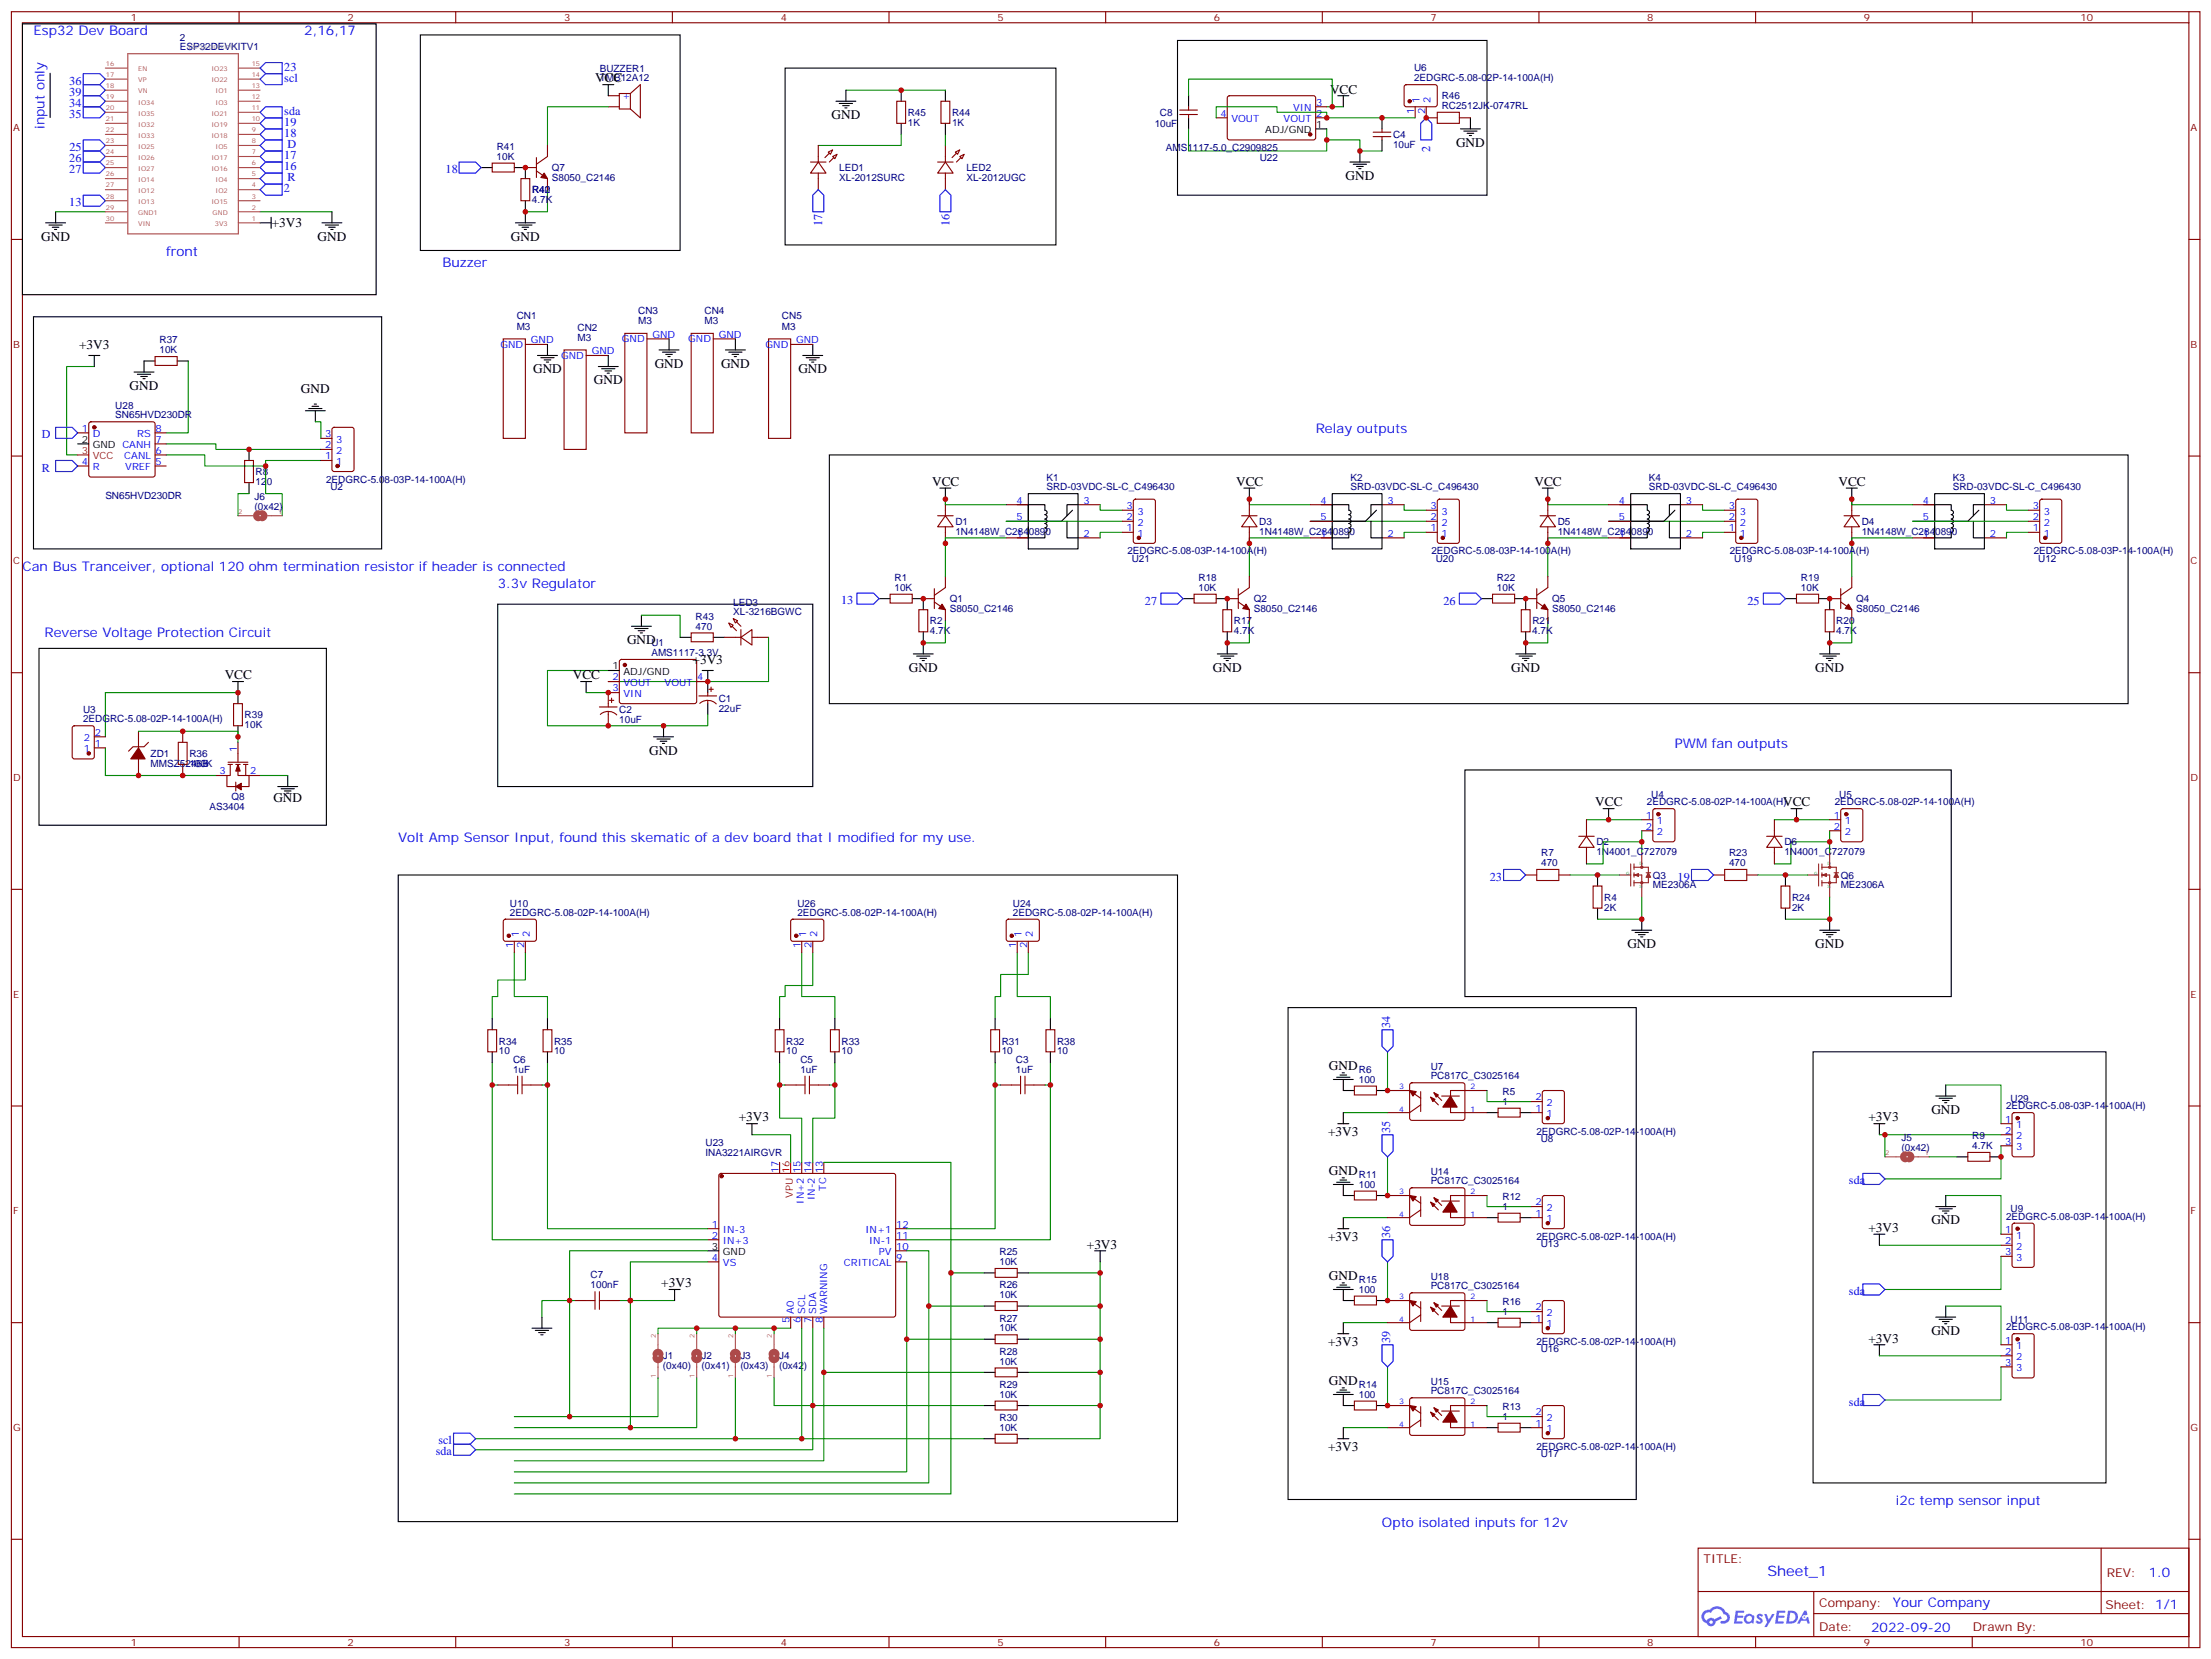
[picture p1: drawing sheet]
<svg xmlns="http://www.w3.org/2000/svg" width="706mm" height="529mm" viewBox="0 0 706 529" stroke-linecap="round" stroke-linejoin="round" font-family="sans-serif">
<defs><g id="words">
<text font-size="4.6" fill="#00f" x="564.1" y="503.1">Sheet_1</text>
<g font-size="4.2" fill="#00f">
<text x="10.7" y="11.1">Esp32 Dev Board</text>
<text x="97.1" y="11.1">2,16,17</text>
<text x="14.2" y="41.1" transform="rotate(-90 14.2 41.1)">input only</text>
<text x="53" y="81.7">front</text>
<text x="141.2" y="85.2">Buzzer</text>
<text x="419.9" y="138.1">Relay outputs</text>
<text x="7.2" y="182.2">Can Bus Tranceiver, optional 120 ohm termination resistor if header is connected</text>
<text x="158.9" y="187.5">3.3v Regulator</text>
<text x="14.2" y="203.4">Reverse Voltage Protection Circuit</text>
<text x="534.6" y="238.7">PWM fan outputs</text>
<text x="127.1" y="268.7">Volt Amp Sensor Input, found this skematic of a dev board that I modified for my use.</text>
<text x="605.1" y="480.3">i2c temp sensor input</text>
<text x="441.1" y="487.4">Opto isolated inputs for 12v</text>
<text x="685.8" y="503.4">1.0</text>
<text x="604.1" y="512.9">Your Company</text>
<text x="597.2" y="520.7">2022-09-20</text>
</g>
<g font-size="4.2">
<text x="189.9" y="26.3">VCC</text>
<text x="424.5" y="29.8">VCC</text>
<text x="265.4" y="38">GND</text>
<text x="464.7" y="46.8">GND</text>
<text x="429.4" y="57.4">GND</text>
<text x="13.2" y="76.8">GND</text>
<text x="86.7" y="72.5">+3V3</text>
<text x="101.4" y="76.8">GND</text>
<text x="163.1" y="76.8">GND</text>
<text x="25.3" y="111.3">+3V3</text>
<text x="170.1" y="119.1">GND</text>
<text x="209" y="117.3">GND</text>
<text x="230.1" y="117.3">GND</text>
<text x="254.8" y="119.1">GND</text>
<text x="41.4" y="124.4">GND</text>
<text x="96" y="125.4">GND</text>
<text x="189.5" y="122.6">GND</text>
<text x="297.5" y="155.1">VCC</text>
<text x="394.5" y="155.1">VCC</text>
<text x="489.8" y="155.1">VCC</text>
<text x="586.8" y="155.1">VCC</text>
<text x="200.1" y="205.5">GND</text>
<text x="221" y="211.9">+3V3</text>
<text x="290.1" y="214.3">GND</text>
<text x="387.1" y="214.3">GND</text>
<text x="482.4" y="214.3">GND</text>
<text x="579.4" y="214.3">GND</text>
<text x="71.7" y="216.8">VCC</text>
<text x="182.8" y="216.8">VCC</text>
<text x="207.2" y="240.8">GND</text>
<text x="87.2" y="256">GND</text>
<text x="509.2" y="257.4">VCC</text>
<text x="569.1" y="257.4">VCC</text>
<text x="519.4" y="302.5">GND</text>
<text x="579.4" y="302.5">GND</text>
<text x="424.1" y="341.4">GND</text>
<text x="235.8" y="357.9">+3V3</text>
<text x="596.3" y="357.9">+3V3</text>
<text x="616.4" y="355.5">GND</text>
<text x="423.9" y="362.6">+3V3</text>
<text x="424.1" y="374.9">GND</text>
<text x="596.3" y="393.2">+3V3</text>
<text x="616.4" y="390.7">GND</text>
<text x="346.9" y="398.5">+3V3</text>
<text x="423.9" y="396.1">+3V3</text>
<text x="211.1" y="410.8">+3V3</text>
<text x="424.1" y="408.4">GND</text>
<text x="423.9" y="429.6">+3V3</text>
<text x="596.3" y="428.5">+3V3</text>
<text x="616.4" y="426">GND</text>
<text x="424.1" y="441.9">GND</text>
<text x="423.9" y="463.2">+3V3</text>
</g>
<g font-size="3.9" fill="#00f">
<text x="90.7" y="22.5">23</text>
<text x="22.1" y="27">36</text>
<text x="90.7" y="26">scl</text>
<text x="22.1" y="34.1">34</text>
<text x="22.1" y="30.5">39</text>
<text x="22.1" y="37.6">35</text>
<text x="90.7" y="40.2">19</text>
<text x="90.7" y="36.6">sda</text>
<text x="90.7" y="43.7">18</text>
<text x="91.8" y="47.2">D</text>
<text x="22.1" y="51.7">26</text>
<text x="22.1" y="48.2">25</text>
<text x="90.7" y="50.7">17</text>
<text x="456.4" y="48.4" transform="rotate(-90 456.4 48.4)">2</text>
<text x="22.1" y="55.2">27</text>
<text x="90.7" y="54.3">16</text>
<text x="91.8" y="57.8">R</text>
<text x="142.2" y="55.2">18</text>
<text x="22.1" y="65.8">13</text>
<text x="90.6" y="61.3">2</text>
<text x="262.4" y="72.1" transform="rotate(-90 262.4 72.1)">17</text>
<text x="303" y="72.1" transform="rotate(-90 303 72.1)">16</text>
<text x="13.3" y="139.9">D</text>
<text x="13.3" y="150.5">R</text>
<text x="268.4" y="192.9">13</text>
<text x="365.4" y="192.9">27</text>
<text x="460.7" y="192.9">26</text>
<text x="557.7" y="192.9">25</text>
<text x="475.5" y="281">23</text>
<text x="535.4" y="281">19</text>
<text x="443.7" y="328.2" transform="rotate(-90 443.7 328.2)">34</text>
<text x="443.7" y="361.6" transform="rotate(-90 443.7 361.6)">35</text>
<text x="590.1" y="378">sda</text>
<text x="443.7" y="395.1" transform="rotate(-90 443.7 395.1)">36</text>
<text x="590.1" y="413.3">sda</text>
<text x="443.7" y="428.7" transform="rotate(-90 443.7 428.7)">39</text>
<text x="590.1" y="448.6">sda</text>
<text x="139.9" y="460.9">scl</text>
<text x="139.1" y="464.5">sda</text>
</g>
<g font-size="3.9" fill="#800">
<text x="543.7" y="498.7">TITLE:</text>
<text x="672.4" y="503.4">REV:</text>
<text x="580.6" y="512.9">Company:</text>
<text x="672" y="513.5">Sheet: 1/1</text>
<text x="580.6" y="520.6">Date:</text>
<text x="629.7" y="520.6">Drawn By:</text>
</g>
<g font-size="3.2" fill="#800">
<text x="41.7" y="6.7">1</text>
<text x="110.9" y="6.7">2</text>
<text x="180" y="6.7">3</text>
<text x="249.2" y="6.7">4</text>
<text x="318.3" y="6.7">5</text>
<text x="387.5" y="6.7">6</text>
<text x="456.6" y="6.7">7</text>
<text x="525.7" y="6.7">8</text>
<text x="594.9" y="6.7">9</text>
<text x="664" y="6.7">10</text>
<text x="4.2" y="41.8">A</text>
<text x="699.1" y="41.8">A</text>
<text x="4.2" y="111">B</text>
<text x="699.1" y="111">B</text>
<text x="4.2" y="180.1">C</text>
<text x="699.1" y="180.1">C</text>
<text x="4.2" y="249.3">D</text>
<text x="699.1" y="249.3">D</text>
<text x="4.2" y="318.4">E</text>
<text x="699.1" y="318.4">E</text>
<text x="4.2" y="387.6">F</text>
<text x="699.1" y="387.6">F</text>
<text x="4.2" y="456.7">G</text>
<text x="699.1" y="456.7">G</text>
<text x="41.7" y="525.3">1</text>
<text x="110.9" y="525.3">2</text>
<text x="180" y="525.3">3</text>
<text x="249.2" y="525.3">4</text>
<text x="318.3" y="525.3">5</text>
<text x="387.5" y="525.3">6</text>
<text x="456.6" y="525.3">7</text>
<text x="525.7" y="525.3">8</text>
<text x="594.9" y="525.3">9</text>
<text x="664" y="525.3">10</text>
</g>
<g font-size="3.2" fill="#000080">
<text x="57.4" y="16.1">ESP32DEVKITV1</text>
<text x="57.4" y="13">2</text>
<text x="191.4" y="22.9">BUZZER1</text>
<text x="451.3" y="22.7">U6</text>
<text x="191.4" y="26">TMB12A12</text>
<text x="451.3" y="26">2EDGRC-5.08-02P-14-100A(H)</text>
<text x="460.1" y="34.8">RC2512JK-0747RL</text>
<text x="460.1" y="31.6">R46</text>
<text x="289.7" y="40.2">1K</text>
<text x="289.7" y="37">R45</text>
<text x="303.8" y="40.2">1K</text>
<text x="303.8" y="37">R44</text>
<text x="368.5" y="40.5">10uF</text>
<text x="370.2" y="37">C8</text>
<text x="158.5" y="47.9">R41</text>
<text x="444.6" y="47.2">10uF</text>
<text x="444.6" y="44">C4</text>
<text x="158.5" y="51">10K</text>
<text x="372.1" y="48.3">AMS1117-5.0_C2909825</text>
<text x="402.1" y="51.4">U22</text>
<text x="176.1" y="57.8">S8050_C2146</text>
<text x="176.1" y="54.6">Q7</text>
<text x="267.9" y="57.8">XL-2012SURC</text>
<text x="267.9" y="54.6">LED1</text>
<text x="308.4" y="57.8">XL-2012UGC</text>
<text x="308.4" y="54.6">LED2</text>
<text x="169.8" y="64.8">4.7K</text>
<text x="169.8" y="61.7">R40</text>
<text x="169.8" y="61.7">R42</text>
<text x="164.9" y="102">CN1</text>
<text x="203.7" y="100.2">CN3</text>
<text x="224.9" y="100.2">CN4</text>
<text x="249.6" y="102">CN5</text>
<text x="164.9" y="105.2">M3</text>
<text x="184.3" y="105.5">CN2</text>
<text x="203.7" y="103.4">M3</text>
<text x="224.9" y="103.4">M3</text>
<text x="249.6" y="105.2">M3</text>
<text x="50.9" y="112.7">10K</text>
<text x="50.9" y="109.6">R37</text>
<text x="184.3" y="108.7">M3</text>
<text x="36.8" y="130.4">U28</text>
<text x="36.8" y="133.5">SN65HVD230DR</text>
<text x="81.6" y="154.8">120</text>
<text x="81.6" y="151.6">R8</text>
<text x="104" y="154">2EDGRC-5.08-03P-14-100A(H)</text>
<text x="334" y="153.5">K1</text>
<text x="431" y="153.5">K2</text>
<text x="526.2" y="153.5">K4</text>
<text x="623.3" y="153.5">K3</text>
<text x="33.6" y="159.3">SN65HVD230DR</text>
<text x="81.3" y="159.5">J6</text>
<text x="105.5" y="156.5">U2</text>
<text x="334" y="156.5">SRD-03VDC-SL-C_C496430</text>
<text x="431" y="156.5">SRD-03VDC-SL-C_C496430</text>
<text x="526.2" y="156.5">SRD-03VDC-SL-C_C496430</text>
<text x="623.3" y="156.5">SRD-03VDC-SL-C_C496430</text>
<text x="81.3" y="162.7">(0x42)</text>
<text x="304.9" y="167.5">D1</text>
<text x="401.9" y="167.5">D3</text>
<text x="497.2" y="167.5">D5</text>
<text x="594.2" y="167.5">D4</text>
<text x="304.9" y="170.7">1N4148W_C2840890</text>
<text x="401.9" y="170.7">1N4148W_C2840890</text>
<text x="497.2" y="170.7">1N4148W_C2840890</text>
<text x="594.2" y="170.7">1N4148W_C2840890</text>
<text x="359.8" y="177">2EDGRC-5.08-03P-14-100A(H)</text>
<text x="361.2" y="179.4">U21</text>
<text x="456.8" y="177">2EDGRC-5.08-03P-14-100A(H)</text>
<text x="458.2" y="179.4">U20</text>
<text x="552.1" y="177">2EDGRC-5.08-03P-14-100A(H)</text>
<text x="553.5" y="179.4">U19</text>
<text x="649.1" y="177">2EDGRC-5.08-03P-14-100A(H)</text>
<text x="650.5" y="179.4">U12</text>
<text x="285.5" y="185.5">R1</text>
<text x="382.5" y="185.5">R18</text>
<text x="477.8" y="185.5">R22</text>
<text x="574.8" y="185.5">R19</text>
<text x="285.5" y="188.6">10K</text>
<text x="382.5" y="188.6">10K</text>
<text x="477.8" y="188.6">10K</text>
<text x="574.8" y="188.6">10K</text>
<text x="222" y="197.9">R43</text>
<text x="234" y="196.4">XL-3216BGWC</text>
<text x="234" y="193.3">LED3</text>
<text x="303.1" y="195.4">S8050_C2146</text>
<text x="303.1" y="192.2">Q1</text>
<text x="400.2" y="195.4">S8050_C2146</text>
<text x="400.2" y="192.2">Q2</text>
<text x="495.4" y="195.4">S8050_C2146</text>
<text x="495.4" y="192.2">Q5</text>
<text x="592.4" y="195.4">S8050_C2146</text>
<text x="592.4" y="192.2">Q4</text>
<text x="222" y="200.9">470</text>
<text x="296.8" y="202.4">4.7K</text>
<text x="296.8" y="199.3">R2</text>
<text x="393.8" y="202.4">4.7K</text>
<text x="393.8" y="199.3">R17</text>
<text x="489.1" y="202.4">4.7K</text>
<text x="489.1" y="199.3">R21</text>
<text x="586.1" y="202.4">4.7K</text>
<text x="586.1" y="199.3">R20</text>
<text x="207.9" y="209.2">AMS1117-3.3V</text>
<text x="207.9" y="206">U1</text>
<text x="26.5" y="227.5">U3</text>
<text x="197.7" y="227.5">C2</text>
<text x="229.4" y="227.1">22uF</text>
<text x="229.4" y="223.9">C1</text>
<text x="26.5" y="230.6">2EDGRC-5.08-02P-14-100A(H)</text>
<text x="78.1" y="232.4">10K</text>
<text x="78.1" y="229.2">R39</text>
<text x="197.7" y="230.6">10uF</text>
<text x="48.1" y="244.7">MMSZ5246B</text>
<text x="48.1" y="241.6">ZD1</text>
<text x="60.4" y="244.8">100K</text>
<text x="60.4" y="241.6">R36</text>
<text x="73.9" y="255.4">Q8</text>
<text x="525.6" y="257">2EDGRC-5.08-02P-14-100A(H)</text>
<text x="527" y="254.6">U4</text>
<text x="585.6" y="257">2EDGRC-5.08-02P-14-100A(H)</text>
<text x="587" y="254.6">U5</text>
<text x="66.9" y="258.6">AS3404</text>
<text x="509.5" y="269.8">D2</text>
<text x="569.5" y="269.8">D6</text>
<text x="491.9" y="273.3">R7</text>
<text x="509.5" y="273">1N4001_C727079</text>
<text x="551.9" y="273.3">R23</text>
<text x="569.5" y="273">1N4001_C727079</text>
<text x="491.9" y="276.4">470</text>
<text x="527.5" y="280.4">Q3</text>
<text x="551.9" y="276.4">470</text>
<text x="587.5" y="280.4">Q6</text>
<text x="512" y="287.5">R4</text>
<text x="527.5" y="283.6">ME2306A</text>
<text x="572" y="287.5">R24</text>
<text x="587.5" y="283.6">ME2306A</text>
<text x="162.8" y="292.3">2EDGRC-5.08-02P-14-100A(H)</text>
<text x="162.8" y="289.3">U10</text>
<text x="254.5" y="292.3">2EDGRC-5.08-02P-14-100A(H)</text>
<text x="254.5" y="289.3">U26</text>
<text x="323.3" y="292.3">2EDGRC-5.08-02P-14-100A(H)</text>
<text x="323.3" y="289.3">U24</text>
<text x="512" y="290.6">2K</text>
<text x="572" y="290.6">2K</text>
<text x="159.2" y="333.4">R34</text>
<text x="176.9" y="333.4">R35</text>
<text x="250.9" y="333.4">R32</text>
<text x="268.6" y="333.4">R33</text>
<text x="319.7" y="333.4">R31</text>
<text x="337.4" y="333.4">R38</text>
<text x="159.2" y="336.5">10</text>
<text x="163.7" y="339.4">C6</text>
<text x="176.8" y="336.5">10</text>
<text x="250.9" y="336.5">10</text>
<text x="255.5" y="339.4">C5</text>
<text x="268.6" y="336.5">10</text>
<text x="319.7" y="336.5">10</text>
<text x="324.3" y="339.4">C3</text>
<text x="337.4" y="336.5">10</text>
<text x="456.6" y="341.4">U7</text>
<text x="163.7" y="342.4">1uF</text>
<text x="255.5" y="342.4">1uF</text>
<text x="324.2" y="342.4">1uF</text>
<text x="433.7" y="345.6">100</text>
<text x="433.7" y="342.4">R6</text>
<text x="456.6" y="344.5">PC817C_C3025164</text>
<text x="479.5" y="352.6">1</text>
<text x="479.5" y="349.5">R5</text>
<text x="641.7" y="351.6">U29</text>
<text x="640.3" y="354">2EDGRC-5.08-03P-14-100A(H)</text>
<text x="225.2" y="365.9">U23</text>
<text x="490.3" y="362.2">2EDGRC-5.08-02P-14-100A(H)</text>
<text x="491.8" y="364.6">U8</text>
<text x="606.9" y="364.1">J5</text>
<text x="629.5" y="363.6">R9</text>
<text x="225.2" y="369.1">INA3221AIRGVR</text>
<text x="606.9" y="367.3">(0x42)</text>
<text x="629.5" y="366.7">4.7K</text>
<text x="433.7" y="375.9">R11</text>
<text x="456.6" y="374.9">U14</text>
<text x="433.7" y="379.1">100</text>
<text x="456.6" y="378">PC817C_C3025164</text>
<text x="479.5" y="383">R12</text>
<text x="479.5" y="386.2">1</text>
<text x="640.3" y="389.3">2EDGRC-5.08-03P-14-100A(H)</text>
<text x="641.7" y="386.9">U9</text>
<text x="490.3" y="395.7">2EDGRC-5.08-02P-14-100A(H)</text>
<text x="319" y="400.6">R25</text>
<text x="491.8" y="398.1">U13</text>
<text x="319" y="403.8">10K</text>
<text x="188.5" y="411.2">100nF</text>
<text x="188.5" y="408">C7</text>
<text x="319" y="411.2">R26</text>
<text x="433.7" y="412.6">100</text>
<text x="433.7" y="409.4">R15</text>
<text x="456.6" y="411.6">PC817C_C3025164</text>
<text x="456.6" y="408.4">U18</text>
<text x="319" y="414.4">10K</text>
<text x="479.5" y="419.7">1</text>
<text x="479.5" y="416.5">R16</text>
<text x="319" y="425">10K</text>
<text x="319" y="421.8">R27</text>
<text x="640.3" y="424.6">2EDGRC-5.08-03P-14-100A(H)</text>
<text x="641.7" y="422.1">U11</text>
<text x="490.3" y="429.2">2EDGRC-5.08-02P-14-100A(H)</text>
<text x="491.8" y="431.7">U16</text>
<text x="211.6" y="437.1">(0x40)</text>
<text x="211.6" y="433.9">J1</text>
<text x="223.9" y="437.1">(0x41)</text>
<text x="223.9" y="433.9">J2</text>
<text x="236.3" y="437.1">(0x43)</text>
<text x="236.3" y="433.9">J3</text>
<text x="248.6" y="437.1">(0x42)</text>
<text x="248.6" y="433.9">J4</text>
<text x="319" y="435.5">10K</text>
<text x="319" y="432.4">R28</text>
<text x="319" y="443">R29</text>
<text x="433.7" y="443">R14</text>
<text x="456.6" y="441.9">U15</text>
<text x="319" y="446.1">10K</text>
<text x="433.7" y="446.1">100</text>
<text x="456.6" y="445.1">PC817C_C3025164</text>
<text x="319" y="453.6">R30</text>
<text x="479.5" y="453.2">1</text>
<text x="479.5" y="450">R13</text>
<text x="319" y="456.7">10K</text>
<text x="490.3" y="462.7">2EDGRC-5.08-02P-14-100A(H)</text>
<text x="491.8" y="465.2">U17</text>
</g>
<g font-size="3.2" fill="#00f">
<text x="198.7" y="31.6">+</text>
<text x="412.7" y="35.5">VIN</text>
<text x="420.1" y="33.7">3</text>
<text x="453.1" y="32.8" transform="rotate(-90 453.1 32.8)">1</text>
<text x="456.6" y="32.8" transform="rotate(-90 456.6 32.8)">2</text>
<text x="389.5" y="37.3">4</text>
<text x="393" y="39">VOUT</text>
<text x="409.7" y="39">VOUT</text>
<text x="420.1" y="37.3">2</text>
<text x="451.3" y="36.3" transform="rotate(-90 451.3 36.3)">1</text>
<text x="454.8" y="36.3" transform="rotate(-90 454.8 36.3)">2</text>
<text x="208.2" y="107.8">GND</text>
<text x="229.4" y="107.8">GND</text>
<text x="159.7" y="111">GND</text>
<text x="169.4" y="109.6">GND</text>
<text x="188.8" y="113.1">GND</text>
<text x="198.5" y="109.2">GND</text>
<text x="219.7" y="109.2">GND</text>
<text x="244.4" y="111">GND</text>
<text x="254.1" y="109.6">GND</text>
<text x="179.1" y="114.5">GND</text>
<text x="26.1" y="137.8">1</text>
<text x="49.7" y="137.8">8</text>
<text x="29.6" y="139.6">D</text>
<text x="43.8" y="139.6">RS</text>
<text x="49.7" y="141.3">7</text>
<text x="103.7" y="143.1">2</text>
<text x="103.7" y="139.6">3</text>
<text x="107.2" y="141.3">3</text>
<text x="26.1" y="148.4">4</text>
<text x="39.7" y="146.6">CANL</text>
<text x="49.7" y="148.4">5</text>
<text x="49.7" y="144.9">6</text>
<text x="103.7" y="146.6">1</text>
<text x="107.2" y="148.4">1</text>
<text x="107.2" y="144.9">2</text>
<text x="29.6" y="150.1">R</text>
<text x="40" y="150.1">VREF</text>
<text x="324.4" y="160.7">4</text>
<text x="345.8" y="160.7">3</text>
<text x="421.4" y="160.7">4</text>
<text x="442.8" y="160.7">3</text>
<text x="516.7" y="160.7">4</text>
<text x="538.1" y="160.7">3</text>
<text x="613.7" y="160.7">4</text>
<text x="635.1" y="160.7">3</text>
<text x="324.4" y="166">5</text>
<text x="359.5" y="166">2</text>
<text x="359.5" y="162.5">3</text>
<text x="363" y="167.8">2</text>
<text x="363" y="164.3">3</text>
<text x="421.4" y="166">5</text>
<text x="456.5" y="166">2</text>
<text x="456.5" y="162.5">3</text>
<text x="460" y="167.8">2</text>
<text x="460" y="164.3">3</text>
<text x="516.7" y="166">5</text>
<text x="551.8" y="166">2</text>
<text x="551.8" y="162.5">3</text>
<text x="555.3" y="167.8">2</text>
<text x="555.3" y="164.3">3</text>
<text x="613.7" y="166">5</text>
<text x="648.8" y="166">2</text>
<text x="648.8" y="162.5">3</text>
<text x="652.3" y="167.8">2</text>
<text x="652.3" y="164.3">3</text>
<text x="324.4" y="171.3">1</text>
<text x="345.8" y="171.3">2</text>
<text x="359.5" y="169.5">1</text>
<text x="363" y="171.3">1</text>
<text x="421.4" y="171.3">1</text>
<text x="442.8" y="171.3">2</text>
<text x="456.5" y="169.5">1</text>
<text x="460" y="171.3">1</text>
<text x="516.7" y="171.3">1</text>
<text x="538.1" y="171.3">2</text>
<text x="551.8" y="169.5">1</text>
<text x="555.3" y="171.3">1</text>
<text x="613.7" y="171.3">1</text>
<text x="635.1" y="171.3">2</text>
<text x="648.8" y="169.5">1</text>
<text x="652.3" y="171.3">1</text>
<text x="195.5" y="217.2">2</text>
<text x="195.5" y="220.7">3</text>
<text x="199" y="218.9">VOUT</text>
<text x="212.1" y="218.9">VOUT</text>
<text x="222.5" y="217.2">4</text>
<text x="199" y="222.5">VIN</text>
<text x="26.8" y="236.6">2</text>
<text x="30.3" y="238.3">1</text>
<text x="30.3" y="234.8">2</text>
<text x="26.8" y="240.1">1</text>
<text x="75.6" y="240.1" transform="rotate(-90 75.6 240.1)">1</text>
<text x="70.1" y="247.2">3</text>
<text x="79.8" y="247.2">2</text>
<text x="525.3" y="261.3">1</text>
<text x="528.8" y="263">1</text>
<text x="585.3" y="261.3">1</text>
<text x="588.8" y="263">1</text>
<text x="525.3" y="264.8">2</text>
<text x="528.8" y="266.6">2</text>
<text x="585.3" y="264.8">2</text>
<text x="588.8" y="266.6">2</text>
<text x="165.6" y="299.1" transform="rotate(-90 165.6 299.1)">1</text>
<text x="169.1" y="299.1" transform="rotate(-90 169.1 299.1)">2</text>
<text x="257.3" y="299.1" transform="rotate(-90 257.3 299.1)">1</text>
<text x="260.8" y="299.1" transform="rotate(-90 260.8 299.1)">2</text>
<text x="326.1" y="299.1" transform="rotate(-90 326.1 299.1)">1</text>
<text x="329.6" y="299.1" transform="rotate(-90 329.6 299.1)">2</text>
<text x="163.8" y="302.6" transform="rotate(-90 163.8 302.6)">1</text>
<text x="167.3" y="302.6" transform="rotate(-90 167.3 302.6)">2</text>
<text x="255.5" y="302.6" transform="rotate(-90 255.5 302.6)">1</text>
<text x="259" y="302.6" transform="rotate(-90 259 302.6)">2</text>
<text x="324.3" y="302.6" transform="rotate(-90 324.3 302.6)">1</text>
<text x="327.8" y="302.6" transform="rotate(-90 327.8 302.6)">2</text>
<text x="490" y="351.2">2</text>
<text x="493.5" y="353">2</text>
<text x="490" y="354.8">1</text>
<text x="493.5" y="356.5">1</text>
<text x="640" y="358.3">1</text>
<text x="640" y="361.8">2</text>
<text x="640" y="365.3">3</text>
<text x="643.5" y="360">1</text>
<text x="643.5" y="363.6">2</text>
<text x="643.5" y="367.1">3</text>
<text x="248.5" y="374.3" transform="rotate(-90 248.5 374.3)">17</text>
<text x="255.5" y="374.3" transform="rotate(-90 255.5 374.3)">15</text>
<text x="259" y="374.3" transform="rotate(-90 259 374.3)">14</text>
<text x="262.6" y="374.3" transform="rotate(-90 262.6 374.3)">13</text>
<text x="260.1" y="383" transform="rotate(-90 260.1 383)">IN-2</text>
<text x="263.6" y="380" transform="rotate(-90 263.6 380)">TC</text>
<text x="256.6" y="384.1" transform="rotate(-90 256.6 384.1)">IN+2</text>
<text x="490" y="388.3">1</text>
<text x="490" y="384.7">2</text>
<text x="493.5" y="386.5">2</text>
<text x="227.2" y="391.8">1</text>
<text x="227.2" y="395.3">2</text>
<text x="230.7" y="393.6">IN-3</text>
<text x="276.2" y="393.6">IN+1</text>
<text x="286" y="395.3">11</text>
<text x="286" y="391.8">12</text>
<text x="493.5" y="390">1</text>
<text x="640" y="393.6">1</text>
<text x="643.5" y="395.3">1</text>
<text x="230.7" y="397.1">IN+3</text>
<text x="277.4" y="397.1">IN-1</text>
<text x="280.5" y="400.6">PV</text>
<text x="286" y="398.9">10</text>
<text x="640" y="397.1">2</text>
<text x="640" y="400.6">3</text>
<text x="643.5" y="398.9">2</text>
<text x="227.2" y="402.4">4</text>
<text x="230.7" y="404.1">VS</text>
<text x="269.4" y="404.1">CRITICAL</text>
<text x="286" y="402.4">9</text>
<text x="643.5" y="402.4">3</text>
<text x="253.4" y="419.3" transform="rotate(-90 253.4 419.3)">A0</text>
<text x="256.9" y="419.3" transform="rotate(-90 256.9 419.3)">SCL</text>
<text x="260.5" y="419.3" transform="rotate(-90 260.5 419.3)">SDA</text>
<text x="264" y="419.3" transform="rotate(-90 264 419.3)">WARNING</text>
<text x="490" y="418.3">2</text>
<text x="252" y="422.2" transform="rotate(-90 252 422.2)">5</text>
<text x="255.5" y="422.2" transform="rotate(-90 255.5 422.2)">6</text>
<text x="259" y="422.2" transform="rotate(-90 259 422.2)">7</text>
<text x="262.6" y="422.2" transform="rotate(-90 262.6 422.2)">8</text>
<text x="490" y="421.8">1</text>
<text x="493.5" y="423.5">1</text>
<text x="493.5" y="420">2</text>
<text x="640" y="428.8">1</text>
<text x="643.5" y="430.6">1</text>
<text x="640" y="432.4">2</text>
<text x="640" y="435.9">3</text>
<text x="643.5" y="434.1">2</text>
<text x="643.5" y="437.7">3</text>
<text x="490" y="455.3">1</text>
<text x="490" y="451.8">2</text>
<text x="493.5" y="453.5">2</text>
<text x="493.5" y="457.1">1</text>
</g>
<g font-size="3.2">
<text x="420.1" y="40.8">1</text>
<text x="403.8" y="42.5">ADJ/GND</text>
<text x="26.1" y="141.3">2</text>
<text x="29.6" y="143.1">GND CANH</text>
<text x="195.5" y="213.6">1</text>
<text x="199" y="215.4">ADJ/GND</text>
<text x="227.2" y="398.9">3</text>
<text x="230.7" y="400.6">GND</text>
</g>
<g font-size="3.2" fill="#f00">
<text x="26.1" y="144.9">3</text>
<text x="29.6" y="146.6">VCC</text>
<text x="252" y="374.3" transform="rotate(-90 252 374.3)">16</text>
<text x="253" y="382.2" transform="rotate(-90 253 382.2)">VPU</text>
</g>
<g font-size="2.5" fill="#00f">
<text x="446.6" y="347.7">3</text>
<text x="469.3" y="347.7">2</text>
<text x="446.6" y="354.8">4</text>
<text x="469.3" y="354.8">1</text>
<text x="446.6" y="381.2">3</text>
<text x="469.3" y="381.2">2</text>
<text x="446.6" y="388.3">4</text>
<text x="469.3" y="388.3">1</text>
<text x="446.6" y="414.7">3</text>
<text x="469.3" y="414.7">2</text>
<text x="446.6" y="421.8">4</text>
<text x="469.3" y="421.8">1</text>
<text x="446.6" y="448.2">3</text>
<text x="469.3" y="448.2">2</text>
<text x="446.6" y="455.3">4</text>
<text x="469.3" y="455.3">1</text>
</g>
<g font-size="2.1" fill="#a54b4b">
<text x="33.8" y="21">16</text>
<text x="44.1" y="22.8">EN</text>
<text x="67.5" y="22.8">IO23</text>
<text x="80.3" y="21">15</text>
<text x="33.8" y="24.6">17</text>
<text x="33.8" y="28.1">18</text>
<text x="44.1" y="26.3">VP</text>
<text x="44.1" y="29.8">VN</text>
<text x="67.5" y="26.3">IO22</text>
<text x="68.8" y="29.8">IO1</text>
<text x="80.3" y="28.1">13</text>
<text x="80.3" y="24.6">14</text>
<text x="33.8" y="31.6">19</text>
<text x="33.8" y="35.1">20</text>
<text x="44.1" y="33.4">IO34</text>
<text x="68.8" y="33.4">IO3</text>
<text x="80.3" y="35.1">11</text>
<text x="80.3" y="31.6">12</text>
<text x="33.8" y="38.7">21</text>
<text x="44.1" y="36.9">IO35</text>
<text x="44.1" y="40.4">IO32</text>
<text x="67.5" y="40.4">IO19</text>
<text x="67.5" y="36.9">IO21</text>
<text x="80.3" y="38.7">10</text>
<text x="33.8" y="42.2">22</text>
<text x="33.8" y="45.7">23</text>
<text x="44.1" y="43.9">IO33</text>
<text x="44.1" y="47.5">IO25</text>
<text x="67.5" y="43.9">IO18</text>
<text x="68.8" y="47.5">IO5</text>
<text x="80.3" y="45.7">8</text>
<text x="80.3" y="42.2">9</text>
<text x="33.8" y="49.3">24</text>
<text x="33.8" y="52.8">25</text>
<text x="44.1" y="51">IO26</text>
<text x="67.5" y="51">IO17</text>
<text x="80.3" y="52.8">6</text>
<text x="80.3" y="49.3">7</text>
<text x="33.8" y="56.3">26</text>
<text x="33.8" y="59.8">27</text>
<text x="44.1" y="54.5">IO27</text>
<text x="44.1" y="58">IO14</text>
<text x="67.5" y="54.5">IO16</text>
<text x="68.8" y="58">IO4</text>
<text x="80.3" y="59.8">4</text>
<text x="80.3" y="56.3">5</text>
<text x="33.8" y="63.4">28</text>
<text x="44.1" y="61.6">IO12</text>
<text x="44.1" y="65.1">IO13</text>
<text x="67.5" y="65.1">IO15</text>
<text x="68.8" y="61.6">IO2</text>
<text x="80.3" y="63.4">3</text>
<text x="33.8" y="66.9">29</text>
<text x="33.8" y="70.4">30</text>
<text x="44.1" y="68.6">GND1</text>
<text x="67.8" y="68.6">GND</text>
<text x="80.3" y="70.4">1</text>
<text x="80.3" y="66.9">2</text>
<text x="44.1" y="72.2">VIN</text>
<text x="68.6" y="72.2">3V3</text>
<text x="76.1" y="163.9">2</text>
<text x="88.7" y="163.9">1</text>
<text x="601.7" y="368.5">2</text>
<text x="614.4" y="368.5">1</text>
<text x="209.3" y="427.1" transform="rotate(-90 209.3 427.1)">2</text>
<text x="221.7" y="427.1" transform="rotate(-90 221.7 427.1)">2</text>
<text x="234" y="427.1" transform="rotate(-90 234 427.1)">2</text>
<text x="246.4" y="427.1" transform="rotate(-90 246.4 427.1)">2</text>
<text x="209.3" y="439.8" transform="rotate(-90 209.3 439.8)">1</text>
<text x="221.7" y="439.8" transform="rotate(-90 221.7 439.8)">1</text>
<text x="234" y="439.8" transform="rotate(-90 234 439.8)">1</text>
<text x="246.4" y="439.8" transform="rotate(-90 246.4 439.8)">1</text>
</g>
<text font-size="1.8" fill="#838383" x="60.3" y="15.8">ESP32-DEVKITV1</text>
<g font-size="1.4" fill="#238d23">
<text x="519" y="279.3">G</text>
<text x="523.3" y="276.1">D</text>
<text x="579" y="279.3">G</text>
<text x="583.2" y="276.1">D</text>
<text x="523.3" y="283.5">S</text>
<text x="583.2" y="283.5">S</text>
</g>
</g></defs>
<g fill="none" stroke="#870000" stroke-width=".35">
<path d="M3.6 3.7h698.5v522.2h-698.5zM7.2 7.3h691.4v515h-691.4zM76.3 3.7v3.6M145.5 3.7v3.6M214.6 3.7v3.6M283.7 3.7v3.6M352.9 3.7v3.6M422 3.7v3.6M491.2 3.7v3.6M560.3 3.7v3.6M629.5 3.7v3.6M698.6 3.7v3.6"/>
<path d="M3.6 76.4h3.6M698.6 76.4h3.5M3.6 145.6h3.6M698.6 145.6h3.5M3.6 214.7h3.6M698.6 214.7h3.5M3.6 283.8h3.6M698.6 283.8h3.5M3.6 353h3.6M698.6 353h3.5M3.6 422.1h3.6M698.6 422.1h3.5"/>
<path d="M3.6 491.3h3.6M542 494.1h156.6v28.2h-156.6zM670.6 494.1v20.9M698.6 491.3h3.5M542 507.9h156.5M578.9 515h119.6M578.9 507.9v14.2M76.3 522.3v3.6M145.5 522.3v3.6M214.6 522.3v3.6M283.7 522.3v3.6M352.9 522.3v3.6"/>
<path d="M422 522.3v3.6M491.2 522.3v3.6M560.3 522.3v3.6M629.5 522.3v3.6M698.6 522.3v3.6"/>
</g>
<g fill="#5487ff">
<path d="M561 515.3a1.22 1.22 0 0 1 1.7 .2l-.4 .6a.47 .47 0 0 0-.4-.4 .47 .47 0 0 0-.5 .2l.2 .2a1.14 1.14 0 0 1 .8 1.8 1.14 1.14 0 0 1-1.9 0l-.2-.2 .4-.6 .8 .5a.29 .29 0 0 0 .3-.3 .29 .29 0 0 0-.3-.3 1.04 1.04 0 0 1-.5-1.7z"/>
<path d="M554 514l2.7 .2-.2 .5-1.8 .1-.1 .8h1.5l.3 .4-.4 .4h-1.5l-.2 1.1h1.7l.2 .3-.2 .3-2.6 .1z"/>
<path d="M567.1 514l2.7 .2-.1 .5-1.9 .1-.1 .8h1.5l.4 .4-.4 .4h-1.6l-.2 1.1h1.8l.1 .3-.1 .3-2.7 .1z"/>
<path d="M575.9 514h.7l.3 1.3-.6 .3a.69 .69 0 0 0-1 .3 .69 .69 0 0 0 .4 .9 .69 .69 0 0 0 .9-.6l.5-.2 .5 2.2h-.7l-.3-.9h-1.7l-.5 .9h-.9z"/>
<path d="M563.1 515.1h.8l.6 1.8 1.1-1.8h.8l-2.5 4.2h-.8l.9-1.5z"/>
<path d="M570.6 514l-.5 4.2h1.3a2.11 2.11 0 0 0 2.4-2.1 2.11 2.11 0 0 0-2.5-2.1zM571.4 514.8a1.43 1.43 0 0 1 1.6 1.6 1.43 1.43 0 0 1-2 1.1z"/>
<path d="M557 515.7a1.54 1.54 0 0 0-.1 2.1 1.54 1.54 0 0 0 2.1 .1l.7 .3 .2-2.3-.5-.3a1.49 1.49 0 0 0-2.4 .1zM557.2 516.7a.95 .95 0 0 1 1.9 0 .95 .95 0 0 1-1.9 0z"/>
<path d="M543.7 514.4a2.18 2.18 0 0 0 1 3.7 1.44 1.44 0 0 0 1.7 .9 1.44 1.44 0 0 0 1.1-1.4l2-1-.4-.8-1.9 1a1.47 1.47 0 0 0-2.4 .4 1.39 1.39 0 0 1-.7-1.9 1.39 1.39 0 0 1 2-.5 2.12 2.12 0 0 1 2.2-1.3 2.12 2.12 0 0 1 1.8 1.7 1.14 1.14 0 0 1 1.1 1.4 1.14 1.14 0 0 1-1.6 .7 .43 .43 0 0 0-.5 .4 .43 .43 0 0 0 .4 .5 1.98 1.98 0 0 0 2.5-1.2 1.98 1.98 0 0 0-1.3-2.6 3.1 3.1 0 0 0-5.2-.6l-.9 .1zM545.6 517.7a.54 .54 0 0 1 1 0 .54 .54 0 0 1-1 0z"/>
<circle cx="575.9" cy="516.1" r=".26"/>
</g>
<g fill="none" stroke="#000" stroke-width=".35">
<path d="M7.2 7.6h112.9v86.5h-112.9zM134.2 11.1h82.9v68.8h-82.9zM375.8 12.9h98.8v49.4h-98.8zM16 23.4v14.1M192.4 27h3.5M194.1 27v3.6M250.6 21.7h86.4v56.5h-86.4zM266.8 32.3h6.4M267.9 33h4.2M268.9 33.7h2.1M269.6 34.4h.7M270 28.8v3.5"/>
<path d="M287.6 28.8v3.5M287.6 39.4v3.5M301.7 28.8v3.5M301.7 39.4v3.5M379.3 30.6v3.5M379.3 37.6v3.5M427 30.6h3.5M428.7 30.6v3.5M441.1 37.6v3.5M469.3 37.6v3.5M153.6 53.5h3.5M164.1 53.5h3.6v3.5"/>
<path d="M419.9 41.1h3.5M430.8 51.7h6.4M431.9 52.4h4.2M433 53.1h2.1M433.7 53.8h.7M434 48.2v3.5M441.1 44.7v3.5M466.1 41.1h6.4M467.2 41.8h4.2M468.2 42.5h2.2M468.9 43.3h.8M14.6 71.1h6.3"/>
<path d="M15.6 71.8h4.3M16.7 72.5h2.1M17.4 73.2h.7M17.7 67.6v3.5M83 71.1h3.5M86.5 69.4v3.5M102.8 71.1h6.3M103.8 71.8h4.3M104.9 72.5h2.1M105.6 73.2h.7M105.9 67.6v3.5M164.5 71.1h6.4"/>
<path d="M165.6 71.8h4.2M166.6 72.5h2.1M167.3 73.2h.7M167.7 64.1v7M10.7 101.1h111.1v74.1h-111.1zM28.3 113.5h3.6M30.1 113.5v3.5M42.8 118.7h6.3M43.9 119.5h4.2M49.5 115.2h-3.5v3.5M56.6 115.2h3.5M171.6 113.5h6.3"/>
<path d="M172.6 114.2h4.2M173.7 114.9h2.1M174.4 115.6h.7M174.7 109.9v3.6M191 117h6.3M192 117.7h4.3M193.1 118.4h2.1M193.8 119.1h.7M194.1 113.5v3.5M210.4 111.7h6.3M211.4 112.4h4.3M212.5 113.1h2.1"/>
<path d="M213.2 113.8h.7M213.5 108.2v3.5M231.5 111.7h6.4M232.6 112.4h4.2M233.6 113.1h2.2M234.4 113.8h.7M234.7 108.2v3.5M256.2 113.5h6.4M257.3 114.2h4.2M258.3 114.9h2.2M259 115.6h.8M259.4 109.9v3.6"/>
<path d="M44.9 120.2h2.1M45.6 120.9h.7M97.5 131.1h6.3M98.5 130.4h4.3M99.6 129.7h2.1M100.3 129h.7M100.6 131.1v3.5M24.8 141.7h3.5M79.5 143.4v3.6M79.5 154v3.6M264.7 145.2h414.5v79.4h-414.5zM300 155.8h3.5"/>
<path d="M301.7 155.8v3.5M328.2 157.6h15.9v17.6h-15.9zM397 155.8h3.5M398.7 155.8v3.5M425.2 157.6h15.9v17.6h-15.9zM492.2 155.8h3.6M494 155.8v3.5M520.5 157.6h15.8v17.6h-15.8zM589.2 155.8h3.6M591 155.8v3.5M617.5 157.6h15.8v17.6h-15.8zM324.7 161.1h3.5v5.3h10.6l3.5-3.6"/>
<path d="M328.2 168.1v3.6h-3.5M328.2 161.1h5.3v1.7a.71 .71 0 0 1 .7 .7 .71 .71 0 0 1-.7 .8M333.5 168.5a.71 .71 0 0 1 .7 .7 .71 .71 0 0 1-.7 .7v1.8h-5.3M333.5 164.3a.71 .71 0 0 1 .7 .7 .71 .71 0 0 1-.7 .7M333.5 165.7a.71 .71 0 0 1 .7 .7 .71 .71 0 0 1-.7 .7M333.5 167.1a.71 .71 0 0 1 .7 .7 .71 .71 0 0 1-.7 .7M340.5 166.4v5.3h3.6M344.1 161.1h-3.6v3.5M421.7 161.1h3.5v5.3h10.6l3.5-3.6M425.2 168.1v3.6h-3.5M425.2 161.1h5.3v1.7a.71 .71 0 0 1 .7 .7 .71 .71 0 0 1-.7 .8 .71 .71 0 0 1 .7 .7 .71 .71 0 0 1-.7 .7 .71 .71 0 0 1 .7 .7 .71 .71 0 0 1-.7 .7 .71 .71 0 0 1 .7 .7 .71 .71 0 0 1-.7 .7 .71 .71 0 0 1 .7 .7 .71 .71 0 0 1-.7 .7v1.8h-5.3M437.6 166.4v5.3h3.5"/>
<path d="M441.1 161.1h-3.5v3.5M516.9 161.1h3.6v5.3h10.5l3.6-3.6M520.5 168.1v3.6h-3.6M520.5 161.1h5.2v1.7a.71 .71 0 0 1 .8 .7 .71 .71 0 0 1-.8 .8 .71 .71 0 0 1 .8 .7 .71 .71 0 0 1-.8 .7 .71 .71 0 0 1 .8 .7 .71 .71 0 0 1-.8 .7 .71 .71 0 0 1 .8 .7 .71 .71 0 0 1-.8 .7 .71 .71 0 0 1 .8 .7 .71 .71 0 0 1-.8 .7v1.8h-5.2M532.8 166.4v5.3h3.5M536.3 161.1h-3.5v3.5M613.9 161.1h3.6v5.3h10.6l3.5-3.6M617.5 168.1v3.6h-3.6M617.5 161.1h5.3v1.7a.71 .71 0 0 1 .7 .7 .71 .71 0 0 1-.7 .8 .71 .71 0 0 1 .7 .7 .71 .71 0 0 1-.7 .7 .71 .71 0 0 1 .7 .7 .71 .71 0 0 1-.7 .7 .71 .71 0 0 1 .7 .7 .71 .71 0 0 1-.7 .7 .71 .71 0 0 1 .7 .7 .71 .71 0 0 1-.7 .7v1.8h-5.3M629.8 166.4v5.3h3.5M633.3 161.1h-3.5v3.5M158.9 192.8h100.5v58.2h-100.5z"/>
<path d="M201.5 199.9h6.4M204.7 196.4v3.5M280.6 191.1h3.5M291.1 191.1h3.6v3.5M377.6 191.1h3.5M388.2 191.1h3.5v3.5M472.8 191.1h3.6M483.4 191.1h3.5v3.5M569.8 191.1h3.6M580.4 191.1h3.6v3.5M12.5 206.9h91.7v56.5h-91.7zM74.2 217.5h3.5"/>
<path d="M76 217.5v7.1M185.3 217.5h3.5M187.1 217.5v3.6M194.1 214h3.6M202.6 200.6h4.2M203.7 201.3h2.1M204.4 202h.7M217.1 203.4h3.5M224.1 214h3.5M225.9 214v7.1M227.6 203.4h3.6M291.5 208.7h6.4"/>
<path d="M292.6 209.4h4.2M293.6 210.1h2.1M294.3 210.8h.7M294.7 201.6v7.1M388.5 208.7h6.4M389.6 209.4h4.2M390.6 210.1h2.1M391.3 210.8h.7M391.7 201.6v7.1M483.8 208.7h6.3M484.8 209.4h4.3M485.9 210.1h2.1"/>
<path d="M486.6 210.8h.7M486.9 201.6v7.1M580.8 208.7h6.3M581.8 209.4h4.3M582.9 210.1h2.1M583.6 210.8h.7M584 201.6v7.1M76 231.6v3.6M208.6 235.2h6.3M209.7 235.9h4.2M210.7 236.6h2.1M211.4 237.3h.7"/>
<path d="M211.8 231.6v3.6M225.9 224.6v3.5M88.7 251h6.3M89.7 251.7h4.2M90.8 252.4h2.1M91.5 253.2h.7M91.8 247.5v3.5M467.5 245.7h155.3v72.4h-155.3zM511.6 258.1h3.6M513.4 258.1v3.5M571.6 258.1h3.5M573.4 258.1v3.5"/>
<path d="M127.1 279.3h248.7v206.3h-248.7zM509.9 279.3v3.5M569.8 279.3v3.5M509.9 289.8v3.6M520.8 296.9h6.4M521.9 297.6h4.2M522.9 298.3h2.1M523.6 299h.7M524 293.4v3.5M569.8 289.8v3.6M580.8 296.9h6.3M581.8 297.6h4.3"/>
<path d="M582.9 298.3h2.1M583.6 299h.7M584 293.4v3.5M157.1 325.1v3.5M157.1 335.7v3.5M174.7 325.1v3.5M174.7 335.7v3.5M248.8 325.1v3.5M248.8 335.7v3.5M266.5 325.1v3.5M266.5 335.7v3.5M317.6 325.1v3.5"/>
<path d="M317.6 335.7v3.5M335.2 325.1v3.5M335.2 335.7v3.5M411.1 321.6h111.1v157h-111.1zM578.7 335.7h93.4v137.6h-93.4zM238.2 358.6h3.6M240 358.6v3.6M425.6 344.5h6.3M426.6 343.8h4.2M427 358.6h3.5M427.7 343.1h2.1M428.4 342.4h.7"/>
<path d="M428.7 344.5v3.6h3.6M428.7 355.1v3.5M439.3 348.1h3.5M474.6 355.1h3.5M485.2 355.1h3.5M598.1 358.6h3.5M599.8 358.6v3.6M617.8 349.8h6.4M618.9 350.5h4.2M619.9 351.2h2.2M620.6 351.9h.7M621 346.3v3.5"/>
<path d="M425.6 378h6.3M426.6 377.3h4.2M427.7 376.6h2.1M428.4 375.9h.7M428.7 378v3.6h3.6M624.5 369.2h3.6M635.1 369.2h3.5M225.9 399.2h3.5M349.4 399.2h3.5M351.1 399.2v3.5M427 392.1h3.5M428.7 388.6v3.5"/>
<path d="M439.3 381.6h3.5M474.6 388.6h3.5M485.2 388.6h3.5M598.1 393.9h3.5M599.8 393.9v3.5M617.8 385.1h6.4M618.9 385.8h4.2M619.9 386.5h2.2M620.6 387.2h.7M621 381.6v3.5M213.5 411.6h3.6M215.3 411.6v3.5"/>
<path d="M314.1 406.3h3.5M314.1 416.8h3.5M324.7 406.3h3.5M324.7 416.8h3.5M425.6 411.6h6.3M426.6 410.8h4.2M427.7 410.1h2.1M428.4 409.4h.7M428.7 411.6v3.5h3.6M439.3 415.1h3.5M621 416.8v3.6M169.8 423.9h6.3"/>
<path d="M170.9 424.6h4.2M171.9 425.3h2.1M172.6 426h.7M173 420.4v3.5M314.1 427.4h3.5M314.1 438h3.5M324.7 427.4h3.5M324.7 438h3.5M427 425.7h3.5M428.7 422.1v3.6M474.6 422.1h3.5M485.2 422.1h3.5"/>
<path d="M598.1 429.2h3.5M599.8 429.2v3.5M617.8 420.4h6.4M618.9 421.1h4.2M619.9 421.8h2.2M620.6 422.5h.7M314.1 448.6h3.5M314.1 459.2h3.5M324.7 448.6h3.5M324.7 459.2h3.5M425.6 445.1h6.3M426.6 444.4h4.2"/>
<path d="M427 459.2h3.5M427.7 443.7h2.1M428.4 442.9h.7M428.7 445.1v3.5h3.6M428.7 455.6v3.6M439.3 448.6h3.5M474.6 455.6h3.5M485.2 455.6h3.5"/>
</g>
<g fill="none" stroke="#870000" stroke-width=".35">
<path d="M194.1 30.6h3.6M194.1 34.1h3.6M201.2 29.8l3.2-2.8v10.6l-3.2-2.8M201.2 29.8v5M201.2 29.8h-3.5v5h3.5M286.2 32.3h2.8v7.1h-2.8zM300.3 32.3h2.8v7.1h-2.8zM376.5 36.5h5.7M376.5 35.1h5.7M379.3 34.1v1M379.3 36.5v1.1M388.2 37.6h3.5"/>
<path d="M391.9 30.8l.5-.2h27.1l.4 .7-.1 12.9-.6 .5-27.1-.1-.4-.6v-12.7zM419.9 34.1h3.5M419.9 37.6h3.5M448.4 27.2l.4-.2 9.5 .1 .4 .6v5.9l-.7 .5-9.4-.1-.5-.6v-5.7zM451.7 34.1v3.5M455.2 34.1v3.5h3.5M465.8 37.6h3.5M157.1 52.1h7v2.8h-7zM166.3 57h2.8v7.1h-2.8zM167.7 53.5h3.5M171.2 54.5l3.5 2.5v3.5M171.2 50.3v6.4"/>
<path d="M174.7 46.4v3.6l-3.5 2.4M258.7 51.7h4.9M261.2 51.7l2.4 3.5h-4.9zM261.2 46.4v5.3M261.2 55.2v5.3M264.3 48.5l1.4-.7-.7 1.4zM265.7 50l1.5-.8-.7 1.5zM299.3 51.7h4.9M301.7 51.7l2.5 3.5h-4.9zM301.7 46.4v5.3M301.7 55.2v5.3M304.9 48.5l1.4-.7-.7 1.4z"/>
<path d="M306.3 50l1.4-.8-.7 1.5zM438.3 43.6h5.6M438.3 42.2h5.6M441.1 41.1v1.1M441.1 43.6v1.1M49.5 113.8h7.1v2.8h-7.1zM160.6 108.2h7.1v31.7h-7.1zM167.7 109.9h7M180 111.7h7.1v31.7h-7.1zM187.1 113.5h7M199.4 106.4h7.1v31.7h-7.1zM206.5 108.2h7"/>
<path d="M220.6 106.4h7v31.7h-7zM227.6 108.2h7.1M245.3 108.2h7v31.7h-7zM252.3 109.9h7.1M24.8 138.1h3.5M28.6 134.8l.4-.2h19.8l.5 .2 .2 .5v16.3l-.2 .5-.5 .2h-19.8l-.5-.3-.2-.4v-16.3zM49.5 138.1h3.5M102.4 139.9h3.5M106.2 136.6l.4-.2h5.7l.6 .4 .1 13-.5 .6-5.9 .1-.6-.5-.1-12.9zM24.8 148.7h3.5M49.5 148.7h3.5M49.5 145.2h3.5"/>
<path d="M49.5 141.7h3.5M78.1 147h2.8v7h-2.8zM102.4 147h3.5M102.4 143.4h3.5M301.7 159.3v5.3M361.9 159.5l.5-.2h5.7l.6 .4 .1 13-.5 .7h-5.9l-.6-.4-.1-13zM398.7 159.3v5.3M459 159.5l.4-.2h5.7l.6 .4 .1 13-.5 .7h-5.9l-.6-.4-.1-13zM494 159.3v5.3M554.2 159.5l.5-.2h5.6l.7 .4v13l-.4 .7h-5.9l-.7-.4v-13zM591 159.3v5.3M651.2 159.5l.5-.2h5.6l.7 .4v13l-.4 .7h-5.9l-.7-.4v-13z"/>
<path d="M299.3 164.6h4.9M301.7 164.6l2.5 3.5h-4.9zM301.7 168.1v5.3M321.1 171.7h7.1M321.1 161.1h7.1M321.1 166.4h7.1M344.1 171.7h7M344.1 161.1h7M358.2 166.4h3.5M358.2 169.9h3.5M358.2 162.8h3.5M396.3 164.6h4.9"/>
<path d="M398.7 164.6l2.5 3.5h-4.9zM398.7 168.1v5.3M418.1 171.7h7.1M418.1 161.1h7.1M418.1 166.4h7.1M441.1 171.7h7M441.1 161.1h7M455.2 166.4h3.5M455.2 169.9h3.5M455.2 162.8h3.5M491.5 164.6h5M494 164.6l2.5 3.5h-5z"/>
<path d="M494 168.1v5.3M513.4 171.7h7.1M513.4 161.1h7.1M513.4 166.4h7.1M536.3 171.7h7.1M536.3 161.1h7.1M550.4 166.4h3.6M550.4 169.9h3.6M550.4 162.8h3.6M588.5 164.6h5M591 164.6l2.5 3.5h-5zM591 168.1v5.3"/>
<path d="M610.4 171.7h7.1M610.4 161.1h7.1M610.4 166.4h7.1M633.3 171.7h7.1M633.3 161.1h7.1M647.5 166.4h3.5M647.5 169.9h3.5M647.5 162.8h3.5M232.6 198.8l1.4 .7-.7 .7zM234 197.4l1.4 .7-.7 .7zM284.1 189.7h7v2.8h-7zM293.3 194.6h2.8v7h-2.8z"/>
<path d="M294.7 191.1h3.5M298.2 192.1l3.5 2.5v3.5M298.2 187.9v6.3M301.7 184v3.5l-3.5 2.5M381.1 189.7h7.1v2.8h-7.1zM390.3 194.6h2.8v7h-2.8zM391.7 191.1h3.5M395.2 192.1l3.5 2.5v3.5M395.2 187.9v6.3M398.7 184v3.5l-3.5 2.5M476.4 189.7h7v2.8h-7zM485.5 194.6h2.9v7h-2.9z"/>
<path d="M486.9 191.1h3.6M490.5 192.1l3.5 2.5v3.5M490.5 187.9v6.3M494 184v3.5l-3.5 2.5M573.4 189.7h7v2.8h-7zM582.5 194.6h2.9v7h-2.9zM584 191.1h3.5M587.5 192.1l3.5 2.5v3.5M587.5 187.9v6.3M591 184v3.5l-3.5 2.5M194.1 217.5h3.6M197.9 210.7l.5-.2h23.5l.5 .7-.1 12.9-.6 .5-23.6-.1-.4-.6v-12.7z"/>
<path d="M220.6 202h7v2.8h-7zM222.4 217.5h3.5M226.2 220h1.4M226.9 219.3v1.4M231.2 203.4h5.3M236.5 203.4l3.5-2.5v5zM236.5 200.9v5M240 203.4h5.3M23.3 231.8l.4-.2h5.7l.6 .5 .1 9.4-.5 .7h-5.9l-.6-.4-.1-9.5zM30.1 238.7h3.5M30.1 235.2h3.5M44.2 233.4v5.3"/>
<path d="M47.4 236.9l-1.4 1.4h-3.6l-1.4 1.4M58.3 233.4v3.5M74.5 224.6h2.9v7h-2.9zM76 236.9v6.4M191.3 225.6h5.7M191.6 228a3.8 3.8 0 0 1 5.2 .2M194.1 227v4.6M194.5 223.5h1.4M195.2 222.8v1.4M197.7 221.1h-3.6v4.5M223.1 222.1h5.6M223.3 224.5a3.8 3.8 0 0 1 5.3 .2"/>
<path d="M225.9 221.1v1M225.9 223.5v1.1M44.2 242.2v5.3M58.3 244v3.5M68.9 247.5h3.5M72.8 243.3h6.3M72.8 244h1.4M73.5 244v3.5h-1.1v3.5h2.8M75.2 249.6v2.8M75.2 244h1.5M76 244v3.5h3.5v3.5h-2.5M77.7 244h1.4"/>
<path d="M78.4 244v3.5M79.5 247.5h3.5M527.7 258.3l.5-.2h5.7l.6 .4 .1 9.5-.5 .6-5.9 .1-.6-.5-.1-9.4zM587.7 258.3l.5-.2h5.6l.7 .4v9.5l-.4 .6-5.9 .1-.7-.5v-9.4zM486.9 279.3h3.6M497.5 279.3h3.6M503.9 266.9h4.9M506.3 266.9l2.5 3.5h-4.9zM506.3 261.6v5.3M506.3 270.4v5.3M524 261.6h3.5M524 265.1h3.5"/>
<path d="M546.9 279.3h3.5M557.5 279.3h3.5M563.8 266.9h5M566.3 266.9l2.5 3.5h-5zM566.3 261.6v5.3M566.3 270.4v5.3M584 261.6h3.5M584 265.1h3.5M160.9 293.6l.4-.2h9.5l.4 .7-.1 5.9-.6 .4h-9.4l-.5-.7v-5.6zM252.6 293.6l.4-.2h9.5l.4 .7v5.9l-.7 .4h-9.4l-.5-.7v-5.6zM321.4 293.6l.4-.2h9.5l.4 .7v5.9l-.7 .4h-9.4l-.5-.7v-5.6zM508.5 282.8h2.8v7h-2.8z"/>
<path d="M568.4 282.8h2.9v7h-2.9zM164.1 300.4v3.6M167.7 300.4v3.6M255.9 300.4v3.6M259.4 300.4v3.6M324.7 300.4v3.6M328.2 300.4v3.6M155.7 328.6h2.8v7.1h-2.8zM173.3 328.6h2.8v7.1h-2.8zM247.4 328.6h2.8v7.1h-2.8zM265 328.6h2.9v7.1h-2.9zM316.2 328.6h2.8v7.1h-2.8z"/>
<path d="M333.8 328.6h2.9v7.1h-2.9zM158.9 346.3h3.5M169.4 346.3h3.6M250.6 346.3h3.5M261.2 346.3h3.5M319.4 346.3h3.5M330 346.3h3.5M432.3 346.6h7v2.9h-7zM442.8 348.1h7.1l3.5 2.4M450.1 345.8l.5-.2h16.5l.4 .7v10.8l-.7 .5-16.5-.1-.4-.6v-10.6zM453.4 352.6l-3.5 2.5h-7.1M453.4 348.4v6.4"/>
<path d="M456.6 350.2l2.5 2.4M457.7 348.8l2.4 2.4M460.1 349.8h5.7M474.6 348.1h-11.6v7h11.6M478.1 353.7h7.1v2.8h-7.1zM488.7 355.1h3.5M488.7 351.6h3.5M492.5 348.3l.4-.2h5.7l.6 .4 .1 9.4-.5 .7h-5.9l-.6-.4-.1-9.4zM638.6 358.6h3.6M642.4 355.3l.5-.2h5.6l.7 .4v13l-.4 .7h-5.9l-.7-.4v-13zM229.6 374.7l.5-.2h55.1l.4 .2 .3 .5v44.5l-.3 .5-.4 .2h-55.1l-.5-.3-.2-.4v-44.5zM248.8 371v3.5"/>
<path d="M255.9 371v3.5M259.4 371v3.5M262.9 371v3.5M450.1 379.3l.5-.2 16.5 .1 .4 .6v10.9l-.7 .4-16.5-.1-.4-.6v-10.6zM628.1 367.8h7v2.8h-7zM638.6 362.2h3.6M638.6 365.7h3.6M225.9 392.1h3.5M225.9 395.7h3.5M285.9 392.1h3.5M285.9 395.7h3.5M285.9 399.2h3.5"/>
<path d="M432.3 380.2h7v2.8h-7zM442.8 381.6h7.1l3.5 2.4M453.4 381.9v6.4M453.4 386.2l-3.5 2.4h-7.1M456.6 383.7l2.5 2.5M457.7 382.3l2.4 2.4M460.1 383.3h5.7M474.6 381.6h-11.6v7h11.6M478.1 387.2h7.1v2.8h-7.1zM488.7 388.6h3.5M488.7 385.1h3.5M492.5 381.8l.4-.2h5.7l.6 .4 .1 9.4-.5 .7h-5.9l-.6-.4-.1-9.4z"/>
<path d="M638.6 393.9h3.6M638.6 397.4h3.6M642.4 390.6l.5-.2h5.6l.7 .4v13l-.4 .6-5.9 .1-.7-.5v-12.9zM183.6 415.1h3.5M194.1 415.1h3.6M225.9 402.7h3.5M285.9 402.7h3.5M317.6 404.8h7.1v2.9h-7.1zM317.6 415.4h7.1v2.9h-7.1zM432.3 413.7h7v2.8h-7zM442.8 415.1h7.1l3.5 2.4M450.1 412.8l.5-.2 16.5 .1 .4 .6v10.9l-.7 .4-16.5-.1-.4-.6v-10.6z"/>
<path d="M453.4 415.4v6.4M453.4 419.7l-3.5 2.4h-7.1M456.6 417.2l2.5 2.5M457.7 415.8l2.4 2.5M460.1 416.8h5.7M474.6 415.1h-11.6v7h11.6M488.7 418.6h3.5M492.5 415.3l.4-.2h5.7l.6 .4 .1 9.5-.5 .6-5.9 .1-.6-.5-.1-9.4zM638.6 401h3.6M252.3 420.4v3.5M255.9 420.4v3.5M259.4 420.4v3.5"/>
<path d="M262.9 420.4v3.5M317.6 426h7.1v2.8h-7.1zM317.6 436.6h7.1v2.8h-7.1zM478.1 420.7h7.1v2.8h-7.1zM488.7 422.1h3.5M638.6 429.2h3.6M638.6 432.7h3.6M638.6 436.2h3.6M642.4 425.9l.5-.2h5.6l.7 .4v13l-.4 .6-5.9 .1-.7-.5v-12.9zM317.6 447.2h7.1v2.8h-7.1zM317.6 457.8h7.1v2.8h-7.1zM432.3 447.2h7v2.8h-7z"/>
<path d="M442.8 448.6h7.1l3.5 2.5M450.1 446.3l.5-.2 16.5 .1 .4 .6v10.9l-.7 .4h-16.5l-.4-.7v-10.6zM453.4 448.9v6.4M453.4 453.2l-3.5 2.4h-7.1M456.6 450.7l2.5 2.5M457.7 449.3l2.4 2.5M460.1 450.4h5.7M474.6 448.6h-11.6v7h11.6M478.1 454.2h7.1v2.9h-7.1zM488.7 455.6h3.5M488.7 452.1h3.5M492.5 448.8l.4-.2h5.7l.6 .4 .1 9.5-.5 .6-5.9 .1-.6-.5-.1-9.4z"/>
</g>
<g fill="#870000" stroke="#870000" stroke-width=".35">
<path d="M300.7 192.8l1 1.8-2.1-.4z"/>
<path d="M449.9 348.1l2.1 .3-1 1.4z"/>
<path d="M457.7 348.8l1.4 .7-.7 .7z"/>
<path d="M456.6 350.2l1.4 .7-.7 .7z"/>
<path d="M463 349.8l2.1 3.5h-4.6z"/>
<path d="M449.9 381.6l2.1 .3-1 1.4z"/>
<path d="M457.7 382.3l1.4 .7-.7 .7z"/>
<path d="M456.6 383.7l1.4 .7-.7 .7z"/>
<path d="M463 383.3l2.1 3.6h-4.6z"/>
<path d="M449.9 448.6l2.1 .3-1 1.5z"/>
<path d="M457.7 449.3l1.4 .7-.7 .7z"/>
<path d="M456.6 450.7l1.4 .7-.7 .7z"/>
<path d="M463 450.4l2.1 3.5h-4.6z"/>
<path d="M449.9 415.1l2.1 .3-1 1.4z"/>
<path d="M457.7 415.8l1.4 .7-.7 .7z"/>
<path d="M456.6 417.2l1.4 .7-.7 .7z"/>
<path d="M463 416.8l2.1 3.6h-4.6z"/>
<path d="M397.7 192.8l1 1.8-2.1-.4z"/>
<path d="M590 192.8l1 1.8-2.1-.4z"/>
<path d="M492.9 192.8l1.1 1.8-2.1-.4z"/>
<path d="M76 244l.7 2.1h-1.5z"/>
<path d="M75.2 251l1.8-1v2.1z"/>
<path d="M44.2 238.7l2.1 3.5h-4.6z"/>
<path d="M173.7 55.2l1 1.8-2.1-.3z"/>
<path d="M233.6 199.9l1.5 1.4z"/>
<path d="M235.1 198.5l1.4 1.4z"/>
<path d="M303.8 50.3l1.5-1.4z"/>
<path d="M305.3 51.7l1.4-1.4z"/>
<path d="M263.3 50.3l1.4-1.4z"/>
<path d="M264.7 51.7l1.4-1.4z"/>
<circle cx="230.3" cy="375.4" r=".53"/>
<circle cx="199.4" cy="212.2" r=".53"/>
<circle cx="30.1" cy="136.4" r=".53"/>
<circle cx="254.1" cy="298.7" r=".53"/>
<circle cx="643.9" cy="356.9" r=".53"/>
<circle cx="162.4" cy="298.7" r=".53"/>
<circle cx="322.9" cy="298.7" r=".53"/>
<circle cx="529.3" cy="259.9" r=".53"/>
<circle cx="589.2" cy="259.9" r=".53"/>
<circle cx="28.3" cy="240.5" r=".53"/>
<circle cx="449.9" cy="32.3" r=".53"/>
<circle cx="643.9" cy="392.1" r=".53"/>
<circle cx="643.9" cy="427.4" r=".53"/>
<circle cx="555.7" cy="171.7" r=".53"/>
<circle cx="652.7" cy="171.7" r=".53"/>
<circle cx="460.5" cy="171.7" r=".53"/>
<circle cx="363.5" cy="171.7" r=".53"/>
<circle cx="494" cy="356.9" r=".53"/>
<circle cx="494" cy="390.4" r=".53"/>
<circle cx="494" cy="423.9" r=".53"/>
<circle cx="494" cy="457.4" r=".53"/>
<circle cx="107.7" cy="148.7" r=".53"/>
<circle cx="418.1" cy="42.9" r=".53"/>
</g>
<g fill="none" stroke="#008700" stroke-width=".35">
<path d="M194.1 34.1h-19.4v12.3M270 28.8h31.7M379.3 30.6v-5.3h45.9v8.8M388.2 37.6v-3.5h19.4v1.7h15.8v1.8h28.3M423.4 34.1h5.3M287.6 42.9v3.5h-26.4M301.7 42.9v3.5M379.3 41.1v7.1h44.1v-3.5M423.4 41.1v3.6h10.6v3.5h7.1M17.7 67.6h15.9M83 67.6h22.9M174.7 60.5v7.1h-7"/>
<path d="M30.1 117h-8.8v28.2h3.5M60.1 115.2v22.9h-7.1M100.6 134.6h1.8v5.3M53 141.7h15.9v1.7h33.5M53 145.2h12.4v3.5h19.4M79.5 157.6h-3.5v7M102.4 147h-17.6v10.6h5.3v7M301.7 159.3v1.8h19.4M398.7 159.3v1.8h19.4M494 159.3v1.8h19.4M591 159.3v1.8h19.4M321.1 171.7h-19.4v12.3"/>
<path d="M321.1 166.4h37.1M351.1 161.1v1.7h7.1M358.2 169.9h-7.1v1.8M418.1 171.7h-19.4v12.3M418.1 166.4h37.1M448.1 161.1v1.7h7.1M455.2 169.9h-7.1v1.8M513.4 171.7h-19.4v12.3M513.4 166.4h37M543.4 161.1v1.7h7M550.4 169.9h-7v1.8M610.4 171.7h-19.4v12.3"/>
<path d="M610.4 166.4h37.1M640.4 161.1v1.7h7.1M647.5 169.9h-7.1v1.8M204.7 196.4h12.4v7M301.7 198.1v7.1h-7M398.7 198.1v7.1h-7M494 198.1v7.1h-7.1M591 198.1v7.1h-7M194.1 214h-19.4v17.6h51.2v-3.5M245.3 203.4v14.1h-51.2M33.6 238.7v8.8h35.3M44.2 233.4h31.8v3.5"/>
<path d="M76 221.1h-42.4v14.1M187.1 221.1h7M83 247.5h8.8M501.1 279.3h15.8M506.3 261.6h17.7M524 268.7h-12.4v7h-5.3M524 265.1v7.1M561 279.3h15.9M566.3 261.6h17.7M584 268.7h-12.4v7h-5.3M584 265.1v7.1M524 286.3v7.1h-14.1"/>
<path d="M584 286.3v7.1h-14.2M164.1 304v14.1h10.6v7M167.7 304v8.8h-8.8v5.3h-1.8v7M255.9 304v14.1h10.6v7M259.4 304v10.5h-8.8v3.6h-1.8v7M324.7 304v14.1h10.5v7M328.2 304v7h-8.8v7.1h-1.8v7M157.1 339.2v7.1h1.8M174.7 339.2v7.1h-1.7M248.8 339.2v7.1h1.8M266.5 339.2v7.1h-1.8M317.6 339.2v7.1h1.8"/>
<path d="M335.2 339.2v7.1h-1.7M442.8 335.7v12.4M157.1 346.3v49.4h68.8M174.7 346.3v45.8h51.2M248.8 346.3v10.6h7.1v14.1M266.5 346.3v10.6h-7.1v14.1M317.6 346.3v45.8h-28.2M335.2 346.3v49.4h-45.8M428.7 355.1h14.1M474.6 348.1v3.5h14.1M621 346.3h17.6v12.3M240 362.2h12.3v8.8"/>
<path d="M262.9 371h40.6v35.3h10.6M442.8 369.2v12.4M599.8 362.2h38.8M601.6 362.2v7M615.7 369.2h8.8M638.6 365.7v10.6h-37M225.9 399.2h-44.1v15.9h-8.8v5.3M289.4 399.2h7v17.6h17.7M428.7 388.6h14.1M474.6 381.6v3.5h14.1M599.8 397.4h38.8M621 381.6h17.6v12.3"/>
<path d="M183.6 415.1h-1.8v37M197.7 415.1h3.5v40.5h-37.1M225.9 402.7h-24.7v12.4h14.1M289.4 402.7v24.7h24.7M296.4 416.8v56.5h-132.3M303.5 406.3v70.5h-139.4M328.2 406.3h22.9M351.1 416.8v10.6h-22.9M351.1 402.7v14.1h-22.9M442.8 402.7v12.4M474.6 415.1v3.5h14.1M621 416.8h17.6v12.4"/>
<path d="M638.6 401v10.6h-37M210 439.8v12.3h-45.9M222.4 439.8v15.8h-21.2M222.4 423.9h-12.4v1.8M234.7 423.9h-12.3v1.8M234.7 439.8v19.4M247.1 439.8v8.8h12.3v14.1h-107.6M247.1 423.9h-12.4v1.8M252.3 423.9h-5.2v1.8M255.9 423.9v35.3h58.2M259.4 423.9v24.7h54.7M262.9 438v28.2h-98.8"/>
<path d="M262.9 423.9v14.1h51.2M289.4 427.4v42.4h-125.3M351.1 438v10.6h-22.9M351.1 427.4v10.6h-22.9M428.7 422.1h14.1M442.8 436.2v12.4M599.8 432.7h38.8M638.6 436.2v10.6h-37M151.8 459.2h104.1M351.1 448.6v10.6h-22.9M428.7 455.6h14.1M474.6 448.6v3.5h14.1"/>
</g>
<g fill="none" stroke="#00f" stroke-width=".35">
<path d="M84.8 20h5.3v3.5h-5.3l-1.8-1.8zM26.6 30.6h5.3l1.7 1.7-1.7 1.8h-5.3zM26.6 34.1h5.3l1.7 1.7-1.7 1.8h-5.3zM26.6 23.5h5.3l1.7 1.8-1.7 1.7h-5.3zM26.6 27h5.3l1.7 1.8-1.7 1.8h-5.3zM83 39.4l1.8-1.8h5.3v3.5h-5.3zM83 35.8l1.8-1.7h5.3v3.5h-5.3zM84.8 23.5h5.3v3.5h-5.3l-1.8-1.7zM453.4 39.4l1.8-1.8 1.8 1.8v5.3h-3.6zM26.6 44.7h5.3l1.7 1.7-1.7 1.8h-5.3zM26.6 48.2h5.3l1.7 1.8-1.7 1.7h-5.3zM26.6 51.7h5.3l1.7 1.8-1.7 1.7h-5.3z"/>
<path d="M83 42.9l1.8-1.8h5.3v3.6h-5.3zM84.8 51.7h5.3v3.5h-5.3l-1.8-1.7zM84.8 48.2h5.3v3.5h-5.3l-1.8-1.7zM84.8 44.7h5.3v3.5h-5.3l-1.8-1.8zM84.8 55.2h5.3v3.6h-5.3l-1.8-1.8zM84.8 58.8h5.3v3.5h-5.3l-1.8-1.8zM146.5 51.7h5.3l1.8 1.8-1.8 1.7h-5.3zM26.6 62.3h5.3l1.7 1.8-1.7 1.7h-5.3zM259.4 62.3l1.8-1.8 1.7 1.8v5.3h-3.5zM301.7 60.5l1.8 1.8v5.3h-3.5v-5.3zM17.7 136.4h5.3l1.8 1.7-1.8 1.8h-5.3zM17.7 147h5.3l1.8 1.7-1.8 1.8h-5.3z"/>
<path d="M273.5 189.3h5.3l1.8 1.8-1.8 1.7h-5.3zM370.5 189.3h5.3l1.8 1.8-1.8 1.7h-5.3zM465.8 189.3h5.3l1.7 1.8-1.7 1.7h-5.3zM562.8 189.3h5.3l1.7 1.8-1.7 1.7h-5.3zM479.9 277.5h5.3l1.7 1.8-1.7 1.7h-5.3zM539.9 277.5h5.2l1.8 1.8-1.8 1.7h-5.2zM441.1 328.6h3.5v5.3l-1.8 1.8-1.7-1.8zM441.1 362.2h3.5v5.3l-1.8 1.7-1.7-1.7zM594.5 374.5h5.3l1.8 1.8-1.8 1.7h-5.3zM441.1 395.7h3.5v5.3l-1.8 1.7-1.7-1.7zM594.5 409.8h5.3l1.8 1.8-1.8 1.7h-5.3zM441.1 429.2h3.5v5.3l-1.8 1.7-1.7-1.7z"/>
<path d="M144.7 457.4h5.3l1.8 1.8-1.8 1.7h-5.3zM594.5 445.1h5.3l1.8 1.7-1.8 1.8h-5.3zM144.7 460.9h5.3l1.8 1.8-1.8 1.8h-5.3z"/>
</g>
<g fill="none" stroke="#8c2424" stroke-width=".35">
<path d="M516.9 279.3h3.6M520.5 275.7v7.1M521.5 276.8h4.6v2.5M521.5 279.3h2.5v7M521.5 275.7v1.8M521.5 278.6v1.4M521.5 279.3l1.4 .3M522.2 279.3l.7 .3M522.9 278.9l-1.4 .4M522.9 278.9v.7M522.9 278.9l-1 .4 1 .3M524 272.2v4.6"/>
<path d="M525.4 278.6h1.4M526.1 279.6v2.1h-4.6M526.1 278.6l.7 1.4h-1.4zM526.1 279.3l.4 .7M526.1 279.3l-.4 .7M526.1 279.3l.4 .3M526.1 279.3l-.4 .3M576.9 279.3h3.5M580.4 275.7v7.1M581.5 276.8h4.6v2.5M581.5 279.3h2.5v7M581.5 275.7v1.8"/>
<path d="M581.5 278.6v1.4M581.5 279.3l1.4 .3M582.2 279.3l.7 .3M582.9 278.9l-1.4 .4M582.9 278.9v.7M582.9 278.9l-1.1 .4 1.1 .3M584 272.2v4.6M585.4 278.6h1.4M586.1 279.6v2.1h-4.6M586.1 278.6l.7 1.4h-1.4zM586.1 279.3l.3 .7M586.1 279.3l-.4 .7"/>
<path d="M586.1 279.3l.3 .3M586.1 279.3l-.4 .3M521.5 281v1.8M581.5 281v1.8"/>
<circle cx="524" cy="276.8" r=".35"/>
<circle cx="584" cy="276.8" r=".35"/>
<circle cx="524" cy="281.7" r=".35"/>
<circle cx="584" cy="281.7" r=".35"/>
</g>
<g fill="none" stroke="#a10000" stroke-width=".35">
<path d="M458.7 35.8h7.1v3.6h-7.1zM56.9 236.9h2.8v7.1h-2.8zM490.5 277.5h7v3.5h-7zM550.4 277.5h7.1v3.5h-7.1zM162.4 346.3h2.8M165.2 343.5v5.6M166.6 346.3h2.8M166.6 343.5v5.6M254.1 346.3h2.8M256.9 343.5v5.6M258.3 346.3h2.9M258.3 343.5v5.6"/>
<path d="M322.9 346.3h2.8M325.7 343.5v5.6M327.1 343.5v5.6M327.1 346.3h2.9M187.1 415.1h2.8M189.9 412.3v5.6M191.3 415.1h2.8M191.3 412.3v5.6"/>
</g>
<g fill="none" stroke="#a64a4a" stroke-width=".35">
<path d="M40.8 17.1h35.3v57.5h-35.3zM33.6 39.4h7M33.6 35.8h7M33.6 32.3h7M33.6 28.8h7M33.6 25.3h7M33.6 21.7h7M76.1 39.4h6.9M76.1 35.8h6.9M76.1 32.3h6.9M76.1 28.8h6.9M76.1 25.3h6.9"/>
<path d="M76.1 21.7h6.9M33.6 57h7M33.6 53.5h7M33.6 50h7M33.6 46.4h7M33.6 42.9h7M76.1 57h6.9M76.1 53.5h6.9M76.1 50h6.9M76.1 46.4h6.9M76.1 42.9h6.9M33.6 71.1h7"/>
<path d="M33.6 67.6h7M33.6 64.1h7M33.6 60.5h7M76.1 71.1h6.9M76.1 67.6h6.9M76.1 64.1h6.9M76.1 60.5h6.9M76 164.6h3.4M79.5 164.6h1.3M85.4 164.6h4.7M601.6 369.2h3.5M605.2 369.2h1.2"/>
<path d="M611 369.2h4.7M210 425.7v3.4M210 429.2v1.3M210 435.1v4.7M222.4 425.7v3.4M222.4 429.2v1.3M222.4 435.1v4.7M234.7 425.7v3.4M234.7 429.2v1.3M234.7 435.1v4.7M247.1 425.7v3.4M247.1 429.2v1.3"/>
<path d="M247.1 435.1v4.7"/>
</g>
<path d="M24.8 145.2h3.5M252.3 371v3.5" fill="none" stroke="#f00" stroke-width=".35"/>
<path d="M82.5 163.7a.88 .88 0 0 0-.8 .9 .88 .88 0 0 0 .8 .9M83.6 163.7a.88 .88 0 0 1 .9 .9 .88 .88 0 0 1-.9 .9M608.2 368.3a.88 .88 0 0 0-.9 .9 .88 .88 0 0 0 .9 .9M609.2 368.3a.88 .88 0 0 1 .9 .9 .88 .88 0 0 1-.9 .9M209.1 432.2a.88 .88 0 0 1 .9-.8 .88 .88 0 0 1 .9 .8M210.9 433.3a.88 .88 0 0 1-.9 .9 .88 .88 0 0 1-.9-.9M221.5 432.2a.88 .88 0 0 1 .9-.8 .88 .88 0 0 1 .8 .8M223.2 433.3a.88 .88 0 0 1-.8 .9 .88 .88 0 0 1-.9-.9M233.8 432.2a.88 .88 0 0 1 .9-.8 .88 .88 0 0 1 .9 .8M235.6 433.3a.88 .88 0 0 1-.9 .9 .88 .88 0 0 1-.9-.9M246.2 432.2a.88 .88 0 0 1 .9-.8 .88 .88 0 0 1 .8 .8M247.9 433.3a.88 .88 0 0 1-.8 .9 .88 .88 0 0 1-.9-.9" fill="none" stroke="#a64a4a" stroke-width="1.8"/>
<g fill="#c00">
<circle cx="301.7" cy="173.4" r=".88"/>
<circle cx="294.7" cy="191.1" r=".88"/>
<circle cx="294.7" cy="205.2" r=".88"/>
<circle cx="301.7" cy="159.3" r=".88"/>
<circle cx="524" cy="293.4" r=".88"/>
<circle cx="509.9" cy="279.3" r=".88"/>
<circle cx="442.8" cy="348.1" r=".88"/>
<circle cx="524" cy="268.7" r=".88"/>
<circle cx="513.4" cy="261.6" r=".88"/>
<circle cx="442.8" cy="381.6" r=".88"/>
<circle cx="442.8" cy="448.6" r=".88"/>
<circle cx="442.8" cy="415.1" r=".88"/>
<circle cx="398.7" cy="159.3" r=".88"/>
<circle cx="391.7" cy="205.2" r=".88"/>
<circle cx="391.7" cy="191.1" r=".88"/>
<circle cx="398.7" cy="173.4" r=".88"/>
<circle cx="591" cy="173.4" r=".88"/>
<circle cx="584" cy="191.1" r=".88"/>
<circle cx="584" cy="205.2" r=".88"/>
<circle cx="591" cy="159.3" r=".88"/>
<circle cx="494" cy="159.3" r=".88"/>
<circle cx="486.9" cy="205.2" r=".88"/>
<circle cx="486.9" cy="191.1" r=".88"/>
<circle cx="494" cy="173.4" r=".88"/>
<circle cx="573.4" cy="261.6" r=".88"/>
<circle cx="584" cy="268.7" r=".88"/>
<circle cx="569.8" cy="279.3" r=".88"/>
<circle cx="584" cy="293.4" r=".88"/>
<circle cx="351.1" cy="406.3" r=".88"/>
<circle cx="201.2" cy="415.1" r=".88"/>
<circle cx="266.5" cy="346.3" r=".88"/>
<circle cx="234.7" cy="423.9" r=".88"/>
<circle cx="296.4" cy="416.8" r=".88"/>
<circle cx="289.4" cy="427.4" r=".88"/>
<circle cx="259.4" cy="448.6" r=".88"/>
<circle cx="351.1" cy="448.6" r=".88"/>
<circle cx="351.1" cy="438" r=".88"/>
<circle cx="351.1" cy="427.4" r=".88"/>
<circle cx="351.1" cy="416.8" r=".88"/>
<circle cx="174.7" cy="346.3" r=".88"/>
<circle cx="335.2" cy="346.3" r=".88"/>
<circle cx="317.6" cy="346.3" r=".88"/>
<circle cx="157.1" cy="346.3" r=".88"/>
<circle cx="255.9" cy="459.2" r=".88"/>
<circle cx="262.9" cy="438" r=".88"/>
<circle cx="247.1" cy="423.9" r=".88"/>
<circle cx="222.4" cy="423.9" r=".88"/>
<circle cx="201.2" cy="455.6" r=".88"/>
<circle cx="248.8" cy="346.3" r=".88"/>
<circle cx="234.7" cy="459.2" r=".88"/>
<circle cx="181.8" cy="452.1" r=".88"/>
<circle cx="181.8" cy="415.1" r=".88"/>
<circle cx="303.5" cy="406.3" r=".88"/>
<circle cx="84.8" cy="148.7" r=".88"/>
<circle cx="58.3" cy="247.5" r=".88"/>
<circle cx="44.2" cy="247.5" r=".88"/>
<circle cx="76" cy="235.2" r=".88"/>
<circle cx="58.3" cy="233.4" r=".88"/>
<circle cx="76" cy="221.1" r=".88"/>
<circle cx="194.1" cy="231.6" r=".88"/>
<circle cx="211.8" cy="231.6" r=".88"/>
<circle cx="225.9" cy="217.5" r=".88"/>
<circle cx="167.7" cy="67.6" r=".88"/>
<circle cx="167.7" cy="53.5" r=".88"/>
<circle cx="194.1" cy="221.1" r=".88"/>
<circle cx="434" cy="48.2" r=".88"/>
<circle cx="441.1" cy="37.6" r=".88"/>
<circle cx="425.2" cy="34.1" r=".88"/>
<circle cx="423.4" cy="44.7" r=".88"/>
<circle cx="287.6" cy="28.8" r=".88"/>
<circle cx="455.2" cy="37.6" r=".88"/>
<circle cx="423.4" cy="37.6" r=".88"/>
<circle cx="638.6" cy="369.2" r=".88"/>
<circle cx="601.6" cy="362.2" r=".88"/>
<circle cx="79.5" cy="143.4" r=".88"/>
</g>
<use href="#words"/>
</svg>
